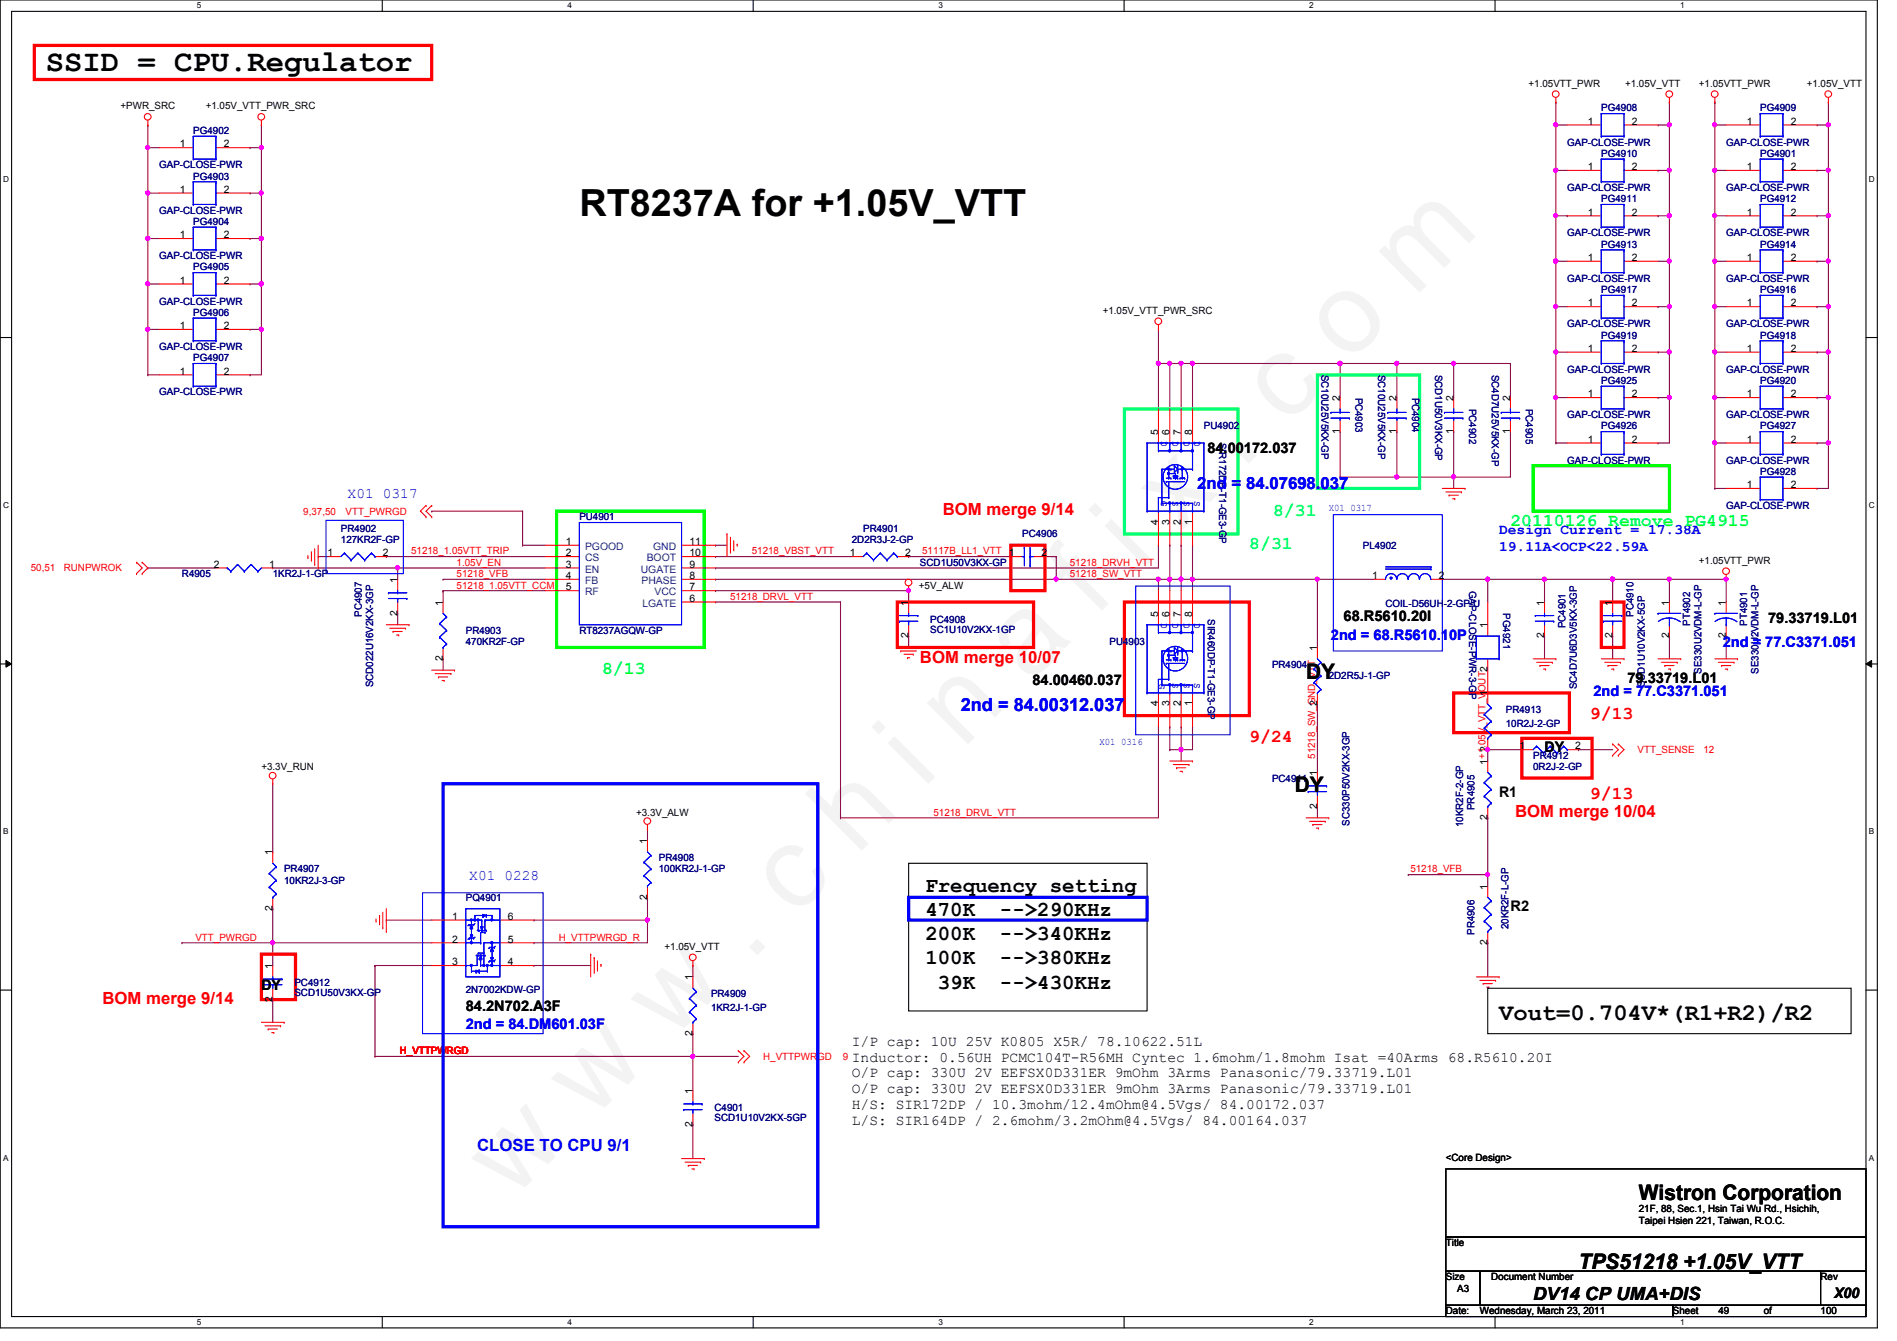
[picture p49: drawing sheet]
<svg xmlns="http://www.w3.org/2000/svg" width="297mm" height="210mm" viewBox="0 0 297 210" stroke-linecap="round" stroke-linejoin="round" font-family="sans-serif">
<defs><g id="words">
<text font-size="17.6" fill="#f0f" x="80.1" y="188" transform="rotate(-45 80.1 188)">w w w . c h i n a f i x . c o m</text>
<text font-size="5.8" x="90.7" y="33.9">RT8237A for +1.05V_VTT</text>
<text font-size="4.8" x="7.2" y="11.1">SSID = CPU.Regulator</text>
<text font-size="3.7" x="234.7" y="159.6">Vout=0.704V*(R1+R2)/R2</text>
<g font-size="3.3">
<text x="204.5" y="106.3">DY</text>
<text x="202.7" y="124">DY</text>
<text x="144.9" y="139.7">Frequency setting</text>
<text x="144.9" y="143.4">470K</text>
<text x="156.6" y="143.4">--&gt;290KHz</text>
<text x="144.9" y="147.2">200K</text>
<text x="156.6" y="147.2">--&gt;340KHz</text>
<text x="144.9" y="151">100K</text>
<text x="146.8" y="154.7">39K</text>
<text x="156.6" y="151">--&gt;380KHz</text>
<text x="156.6" y="154.7">--&gt;430KHz</text>
<text x="256.6" y="187.9">Wistron Corporation</text>
<text x="247.2" y="198.6">TPS51218 +1.05V_VTT</text>
</g>
<g font-size="2.8" fill="#00ff80">
<text x="199.3" y="80.8">8/31</text>
<text x="195.6" y="85.9">8/31</text>
</g>
<g font-size="2.8" fill="#00ff40">
<text x="236.5" y="82.4">20110126 Remove PG4915</text>
<text x="94.3" y="105.5">8/13</text>
</g>
<text font-size="2.8" fill="#00f" x="150.4" y="111.3">2nd = 84.00312.037</text>
<g font-size="2.8" fill="#f00">
<text x="249" y="112.6">9/13</text>
<text x="195.6" y="116.2">9/24</text>
<text x="249" y="125.1">9/13</text>
</g>
<text font-size="2.8" x="240.1" y="203.5">DV14 CP UMA+DIS</text>
<g font-size="2.6" fill="#00f">
<text x="187.4" y="76.5">2nd = 84.07698.037</text>
<text x="74.7" y="180.2">CLOSE TO CPU 9/1</text>
</g>
<g font-size="2.6" fill="#f00">
<text x="147.6" y="80.6">BOM merge 9/14</text>
<text x="144.1" y="103.8">BOM merge 10/07</text>
<text x="237.2" y="127.9">BOM merge 10/04</text>
<text x="16" y="157.1">BOM merge 9/14</text>
</g>
<g font-size="2.3">
<text x="189.1" y="70.9">84.00172.037</text>
<text x="210.4" y="97.2">68.R5610.20I</text>
<text x="276.9" y="97.6">79.33719.L01</text>
<text x="161.7" y="107.2">84.00460.037</text>
<text x="254.8" y="106.8">79.33719.L01</text>
<text x="241.8" y="117.7">DY</text>
<text x="234.7" y="124.8">R1</text>
<text x="236.5" y="142.6">R2</text>
<text x="40.9" y="155">DY</text>
<text x="72.9" y="158.2">84.2N702.A3F</text>
<text x="133.4" y="163.7">I/P cap: 10U 25V K0805 X5R/ 78.10622.51L</text>
<text x="133.4" y="166.2">Inductor: 0.56UH PCMC104T-R56MH Cyntec 1.6mohm/1.8mohm Isat =40Arms 68.R5610.20I</text>
<text x="133.4" y="168.7">O/P cap: 330U 2V EEFSX0D331ER 9mOhm 3Arms Panasonic/79.33719.L01</text>
<text x="133.4" y="171.2">O/P cap: 330U 2V EEFSX0D331ER 9mOhm 3Arms Panasonic/79.33719.L01</text>
<text x="133.4" y="173.7">H/S: SIR172DP / 10.3mohm/12.4mOhm@4.5Vgs/ 84.00172.037</text>
<text x="133.4" y="176.1">L/S: SIR164DP / 2.6mohm/3.2mOhm@4.5Vgs/ 84.00164.037</text>
<text x="287.2" y="203.2">X00</text>
</g>
<g font-size="2.3" fill="#00f">
<text x="54.4" y="78">X01 0317</text>
<text x="234.7" y="83.7">Design Current = 17.38A</text>
<text x="234.7" y="86.2">19.11A&lt;OCP&lt;22.59A</text>
<text x="208.4" y="100.2">2nd = 68.R5610.10P</text>
<text x="269.7" y="101.3">2nd = 77.C3371.051</text>
<text x="249.5" y="109">2nd = 77.C3371.051</text>
<text x="73.5" y="137.7">X01 0228</text>
<text x="72.9" y="161.1">2nd = 84.DM601.03F</text>
</g>
<g font-size="1.6">
<text x="18.9" y="17.1">+PWR_SRC</text>
<text x="32.2" y="17.1">+1.05V_VTT_PWR_SRC</text>
<text x="239.3" y="13.5">+1.05VTT_PWR</text>
<text x="254.5" y="13.5">+1.05V_VTT</text>
<text x="266" y="13.5">+1.05VTT_PWR</text>
<text x="282.9" y="13.5">+1.05V_VTT</text>
<text x="28.1" y="23.1">1</text>
<text x="35" y="23.1">2</text>
<text x="248.6" y="19.5">1</text>
<text x="255.5" y="19.5">2</text>
<text x="273.5" y="19.5">1</text>
<text x="280.4" y="19.5">2</text>
<text x="248.6" y="26.6">1</text>
<text x="255.5" y="26.6">2</text>
<text x="273.5" y="26.6">1</text>
<text x="280.4" y="26.6">2</text>
<text x="28.1" y="30.2">1</text>
<text x="35" y="30.2">2</text>
<text x="248.6" y="33.7">1</text>
<text x="255.5" y="33.7">2</text>
<text x="273.5" y="33.7">1</text>
<text x="280.4" y="33.7">2</text>
<text x="28.1" y="37.3">1</text>
<text x="35" y="37.3">2</text>
<text x="248.6" y="40.9">1</text>
<text x="255.5" y="40.9">2</text>
<text x="273.5" y="40.9">1</text>
<text x="280.4" y="40.9">2</text>
<text x="28.1" y="44.4">1</text>
<text x="35" y="44.4">2</text>
<text x="248.6" y="48">1</text>
<text x="255.5" y="48">2</text>
<text x="273.5" y="48">1</text>
<text x="280.4" y="48">2</text>
<text x="28.1" y="51.5">1</text>
<text x="35" y="51.5">2</text>
<text x="172.7" y="49.1">+1.05V_VTT_PWR_SRC</text>
<text x="28.1" y="58.6">1</text>
<text x="35" y="58.6">2</text>
<text x="248.6" y="55.1">1</text>
<text x="255.5" y="55.1">2</text>
<text x="273.5" y="55.1">1</text>
<text x="280.4" y="55.1">2</text>
<text x="209.8" y="62.8" transform="rotate(-90 209.8 62.8)">2</text>
<text x="218.7" y="62.8" transform="rotate(-90 218.7 62.8)">2</text>
<text x="227.6" y="62.8" transform="rotate(-90 227.6 62.8)">2</text>
<text x="236.5" y="62.8" transform="rotate(-90 236.5 62.8)">2</text>
<text x="248.6" y="62.2">1</text>
<text x="255.5" y="62.2">2</text>
<text x="273.5" y="62.2">1</text>
<text x="280.4" y="62.2">2</text>
<text x="181.4" y="68.1" transform="rotate(-90 181.4 68.1)">5</text>
<text x="183.1" y="68.1" transform="rotate(-90 183.1 68.1)">6</text>
<text x="184.9" y="68.1" transform="rotate(-90 184.9 68.1)">7</text>
<text x="186.7" y="68.1" transform="rotate(-90 186.7 68.1)">8</text>
<text x="209.8" y="67.9" transform="rotate(-90 209.8 67.9)">1</text>
<text x="218.7" y="67.9" transform="rotate(-90 218.7 67.9)">1</text>
<text x="227.6" y="67.9" transform="rotate(-90 227.6 67.9)">1</text>
<text x="236.5" y="67.9" transform="rotate(-90 236.5 67.9)">1</text>
<text x="248.6" y="69.3">1</text>
<text x="255.5" y="69.3">2</text>
<text x="273.5" y="69.3">1</text>
<text x="280.4" y="69.3">2</text>
<text x="273.5" y="76.4">1</text>
<text x="280.4" y="76.4">2</text>
<text x="181.4" y="82.1" transform="rotate(-90 181.4 82.1)">4</text>
<text x="183.1" y="82.1" transform="rotate(-90 183.1 82.1)">3</text>
<text x="184.9" y="82.1" transform="rotate(-90 184.9 82.1)">2</text>
<text x="186.7" y="82.1" transform="rotate(-90 186.7 82.1)">1</text>
<text x="33.5" y="88.9">2</text>
<text x="42.2" y="88.9">1</text>
<text x="51.3" y="87.1">1</text>
<text x="59.9" y="87.1">2</text>
<text x="88.6" y="85.3">1</text>
<text x="88.6" y="87.1">2</text>
<text x="88.6" y="88.9">3</text>
<text x="107.9" y="88.9">9</text>
<text x="107.9" y="87.1">10</text>
<text x="107.9" y="85.3">11</text>
<text x="133.1" y="87.1">1</text>
<text x="141.7" y="87.1">2</text>
<text x="163.1" y="87.1">2</text>
<text x="266" y="88.2">+1.05VTT_PWR</text>
<text x="62.2" y="91.2" transform="rotate(-90 62.2 91.2)">1</text>
<text x="69.3" y="94.8" transform="rotate(-90 69.3 94.8)">1</text>
<text x="88.6" y="90.6">4</text>
<text x="88.6" y="92.4">5</text>
<text x="107.9" y="94.2">6</text>
<text x="107.9" y="92.4">7</text>
<text x="107.9" y="90.6">8</text>
<text x="142.2" y="94.8" transform="rotate(-90 142.2 94.8)">1</text>
<text x="143.9" y="92.1">+5V_ALW</text>
<text x="214.8" y="90.6">1</text>
<text x="225.3" y="90.6">2</text>
<text x="241.8" y="94.8" transform="rotate(-90 241.8 94.8)">1</text>
<text x="252.5" y="94.8" transform="rotate(-90 252.5 94.8)">1</text>
<text x="261.4" y="94.8" transform="rotate(-90 261.4 94.8)">1</text>
<text x="270.3" y="94.8" transform="rotate(-90 270.3 94.8)">1</text>
<text x="62.2" y="96.4" transform="rotate(-90 62.2 96.4)">2</text>
<text x="142.2" y="99.9" transform="rotate(-90 142.2 99.9)">2</text>
<text x="181.4" y="96.6" transform="rotate(-90 181.4 96.6)">5</text>
<text x="183.1" y="96.6" transform="rotate(-90 183.1 96.6)">6</text>
<text x="184.9" y="96.6" transform="rotate(-90 184.9 96.6)">7</text>
<text x="186.7" y="96.6" transform="rotate(-90 186.7 96.6)">8</text>
<text x="206.2" y="101.9" transform="rotate(-90 206.2 101.9)">1</text>
<text x="232.9" y="98.3" transform="rotate(-90 232.9 98.3)">1</text>
<text x="241.8" y="99.9" transform="rotate(-90 241.8 99.9)">2</text>
<text x="252.5" y="99.9" transform="rotate(-90 252.5 99.9)">2</text>
<text x="261.4" y="99.9" transform="rotate(-90 261.4 99.9)">2</text>
<text x="270.3" y="99.9" transform="rotate(-90 270.3 99.9)">2</text>
<text x="69.3" y="103.5" transform="rotate(-90 69.3 103.5)">2</text>
<text x="181.4" y="110.6" transform="rotate(-90 181.4 110.6)">4</text>
<text x="183.1" y="110.6" transform="rotate(-90 183.1 110.6)">3</text>
<text x="184.9" y="110.6" transform="rotate(-90 184.9 110.6)">2</text>
<text x="186.7" y="110.6" transform="rotate(-90 186.7 110.6)">1</text>
<text x="206.2" y="110.6" transform="rotate(-90 206.2 110.6)">2</text>
<text x="232.9" y="109" transform="rotate(-90 232.9 109)">1</text>
<text x="232.9" y="119.7" transform="rotate(-90 232.9 119.7)">1+1.05V_VTT_VOUT2</text>
<text x="232.9" y="117.7" transform="rotate(-90 232.9 117.7)">2</text>
<text x="238" y="117.3">1</text>
<text x="246.6" y="117.3">2</text>
<text x="40.9" y="120.6">+3.3V_RUN</text>
<text x="206.2" y="121.5" transform="rotate(-90 206.2 121.5)">1</text>
<text x="99.6" y="127.7">+3.3V_ALW</text>
<text x="206.2" y="126.6" transform="rotate(-90 206.2 126.6)">2</text>
<text x="232.9" y="128.4" transform="rotate(-90 232.9 128.4)">2</text>
<text x="42.7" y="133.9" transform="rotate(-90 42.7 133.9)">1</text>
<text x="101.3" y="132.1" transform="rotate(-90 101.3 132.1)">1</text>
<text x="42.7" y="142.6" transform="rotate(-90 42.7 142.6)">2</text>
<text x="70.8" y="144">1</text>
<text x="79.5" y="144">6</text>
<text x="101.3" y="140.8" transform="rotate(-90 101.3 140.8)">2</text>
<text x="232.9" y="139.2" transform="rotate(-90 232.9 139.2)">1</text>
<text x="70.8" y="147.5">2</text>
<text x="79.5" y="147.5">5</text>
<text x="104.1" y="148.7">+1.05V_VTT</text>
<text x="232.9" y="147.9" transform="rotate(-90 232.9 147.9)">2</text>
<text x="42.7" y="151.7" transform="rotate(-90 42.7 151.7)">1</text>
<text x="70.8" y="151.1">3</text>
<text x="79.5" y="151.1">4</text>
<text x="108.5" y="153.5" transform="rotate(-90 108.5 153.5)">1</text>
<text x="42.7" y="156.8" transform="rotate(-90 42.7 156.8)">2</text>
<text x="108.5" y="162.1" transform="rotate(-90 108.5 162.1)">2</text>
<text x="108.5" y="171.2" transform="rotate(-90 108.5 171.2)">1</text>
<text x="108.5" y="176.4" transform="rotate(-90 108.5 176.4)">2</text>
<text x="226.4" y="181.7">&lt;Core Design&gt;</text>
<text x="256.6" y="189.7">21F, 88, Sec.1, Hsin Tai Wu Rd., Hsichih,</text>
<text x="256.6" y="191.6">Taipei Hsien 221, Taiwan, R.O.C.</text>
<text x="226.4" y="195.1">Title</text>
<text x="226.4" y="200.4">Size</text>
<text x="228.2" y="202.2">A3</text>
<text x="233.5" y="200.4">Document Number</text>
<text x="285.1" y="200.4">Rev</text>
<text x="226.4" y="205.7">Date:</text>
<text x="231.7" y="205.7">Wednesday, March 23, 2011</text>
<text x="262" y="205.7">Sheet</text>
<text x="269.1" y="205.7">49</text>
<text x="276.2" y="205.7">of</text>
<text x="285.1" y="205.7">100</text>
</g>
<g font-size="1.6" fill="#000080">
<text x="250.7" y="17.4">PG4908</text>
<text x="275.6" y="17.4">PG4909</text>
<text x="30.3" y="21">PG4902</text>
<text x="245.4" y="22.8">GAP-CLOSE-PWR</text>
<text x="270.3" y="22.8">GAP-CLOSE-PWR</text>
<text x="24.9" y="26.3">GAP-CLOSE-PWR</text>
<text x="30.3" y="28.1">PG4903</text>
<text x="245.4" y="29.9">GAP-CLOSE-PWR</text>
<text x="250.7" y="24.6">PG4910</text>
<text x="270.3" y="29.9">GAP-CLOSE-PWR</text>
<text x="275.6" y="24.6">PG4901</text>
<text x="24.9" y="33.4">GAP-CLOSE-PWR</text>
<text x="30.3" y="35.2">PG4904</text>
<text x="250.7" y="31.7">PG4911</text>
<text x="275.6" y="31.7">PG4912</text>
<text x="24.9" y="40.6">GAP-CLOSE-PWR</text>
<text x="245.4" y="37">GAP-CLOSE-PWR</text>
<text x="250.7" y="38.8">PG4913</text>
<text x="270.3" y="37">GAP-CLOSE-PWR</text>
<text x="275.6" y="38.8">PG4914</text>
<text x="24.9" y="47.7">GAP-CLOSE-PWR</text>
<text x="30.3" y="42.3">PG4905</text>
<text x="245.4" y="44.1">GAP-CLOSE-PWR</text>
<text x="250.7" y="45.9">PG4917</text>
<text x="270.3" y="44.1">GAP-CLOSE-PWR</text>
<text x="275.6" y="45.9">PG4916</text>
<text x="30.3" y="49.4">PG4906</text>
<text x="245.4" y="51.2">GAP-CLOSE-PWR</text>
<text x="250.7" y="53">PG4919</text>
<text x="270.3" y="51.2">GAP-CLOSE-PWR</text>
<text x="275.6" y="53">PG4918</text>
<text x="24.9" y="54.8">GAP-CLOSE-PWR</text>
<text x="30.3" y="56.6">PG4907</text>
<text x="206.9" y="58.7" transform="rotate(90 206.9 58.7)">SC10U25V5KX-GP</text>
<text x="215.8" y="58.7" transform="rotate(90 215.8 58.7)">SC10U25V5KX-GP</text>
<text x="224.7" y="58.7" transform="rotate(90 224.7 58.7)">SCD1U50V3KX-GP</text>
<text x="233.6" y="58.7" transform="rotate(90 233.6 58.7)">SC4D7U25V5KX-GP</text>
<text x="245.4" y="58.3">GAP-CLOSE-PWR</text>
<text x="270.3" y="58.3">GAP-CLOSE-PWR</text>
<text x="24.9" y="61.9">GAP-CLOSE-PWR</text>
<text x="212.3" y="62.2" transform="rotate(90 212.3 62.2)">PC4903</text>
<text x="221.1" y="62.2" transform="rotate(90 221.1 62.2)">PC4904</text>
<text x="230" y="64" transform="rotate(90 230 64)">PC4902</text>
<text x="238.9" y="64" transform="rotate(90 238.9 64)">PC4905</text>
<text x="245.4" y="65.4">GAP-CLOSE-PWR</text>
<text x="250.7" y="60.1">PG4925</text>
<text x="270.3" y="65.4">GAP-CLOSE-PWR</text>
<text x="275.6" y="60.1">PG4920</text>
<text x="188.5" y="67.2">PU4902</text>
<text x="190.9" y="69.3" transform="rotate(90 190.9 69.3)">SIR172DP-T1-GE3-GP</text>
<text x="250.7" y="67.2">PG4926</text>
<text x="275.6" y="67.2">PG4927</text>
<text x="245.4" y="72.6">GAP-CLOSE-PWR</text>
<text x="270.3" y="72.6">GAP-CLOSE-PWR</text>
<text x="275.6" y="74.3">PG4928</text>
<text x="53.4" y="83.2">PR4902</text>
<text x="90.7" y="81.4">PU4901</text>
<text x="135.2" y="83.2">PR4901</text>
<text x="270.3" y="79.7">GAP-CLOSE-PWR</text>
<text x="53.4" y="85">127KR2F-GP</text>
<text x="133.4" y="85">2D2R3J-2-GP</text>
<text x="144.1" y="88.6">SCD1U50V3KX-GP</text>
<text x="160.1" y="84.1">PC4906</text>
<text x="213.4" y="85.9">PL4902</text>
<text x="28.5" y="90.3">R4905</text>
<text x="42.7" y="90.3">1KR2J-1-GP</text>
<text x="217" y="95">COIL-D56UH-2-GP-U</text>
<text x="230" y="92.5" transform="rotate(90 230 92.5)">GAP-CLOSE-PWR-3-GP</text>
<text x="56.6" y="96.6" transform="rotate(-90 56.6 96.6)">PC4907</text>
<text x="72.9" y="99.2">PR4903</text>
<text x="72.9" y="101">470KR2F-GP</text>
<text x="90.7" y="99.2">RT8237AGQW-GP</text>
<text x="145.7" y="97.5">PC4908</text>
<text x="145.7" y="99.1">SC1U10V2KX-1GP</text>
<text x="173.7" y="101">PU4903</text>
<text x="189.1" y="96.9" transform="rotate(90 189.1 96.9)">SIR460DP-T1-GE3-GP</text>
<text x="235.4" y="96" transform="rotate(90 235.4 96)">PG4921</text>
<text x="245.1" y="98.3" transform="rotate(-90 245.1 98.3)">PC4901</text>
<text x="255.8" y="96.6" transform="rotate(-90 255.8 96.6)">PC4910</text>
<text x="264.7" y="98" transform="rotate(-90 264.7 98)">PT4902</text>
<text x="273.6" y="98" transform="rotate(-90 273.6 98)">PT4901</text>
<text x="58.4" y="107.6" transform="rotate(-90 58.4 107.6)">SCD022U16V2KX-3GP</text>
<text x="199.2" y="104.6">PR4904</text>
<text x="208.1" y="106.3">2D2R5J-1-GP</text>
<text x="246.9" y="107.9" transform="rotate(-90 246.9 107.9)">SC4D7U6D3V5KX-3GP</text>
<text x="257.6" y="107.6" transform="rotate(-90 257.6 107.6)">SCD1U10V2KX-5GP</text>
<text x="266.4" y="105.5" transform="rotate(-90 266.4 105.5)">SE330U2VDM-L-GP</text>
<text x="275.3" y="105.5" transform="rotate(-90 275.3 105.5)">SE330U2VDM-L-GP</text>
<text x="235.8" y="111.7">PR4913</text>
<text x="235.8" y="113.8">10R2J-2-GP</text>
<text x="240.1" y="118.8">PR4912</text>
<text x="199.2" y="122.3">PC4911</text>
<text x="240.1" y="120.6">0R2J-2-GP</text>
<text x="211.3" y="129.2" transform="rotate(-90 211.3 129.2)">SC330P50V2KX-3GP</text>
<text x="229.1" y="129.5" transform="rotate(-90 229.1 129.5)">10KR2F-2-GP</text>
<text x="230.9" y="126.8" transform="rotate(-90 230.9 126.8)">PR4905</text>
<text x="44.5" y="136.6">PR4907</text>
<text x="103.2" y="134.8">PR4908</text>
<text x="103.2" y="136.6">100KR2J-1-GP</text>
<text x="44.5" y="138.3">10KR2J-3-GP</text>
<text x="72.9" y="141">PQ4901</text>
<text x="230.9" y="146.3" transform="rotate(-90 230.9 146.3)">PR4906</text>
<text x="236.2" y="145.5" transform="rotate(-90 236.2 145.5)">20KR2F-L-GP</text>
<text x="46.1" y="154.3">PC4912</text>
<text x="46.1" y="156">SCD1U50V3KX-GP</text>
<text x="72.9" y="155.4">2N7002KDW-GP</text>
<text x="111.3" y="156.1">PR4909</text>
<text x="111.3" y="158.2">1KR2J-1-GP</text>
<text x="111.9" y="173.9">C4901</text>
<text x="111.9" y="175.5">SCD1U10V2KX-5GP</text>
</g>
<g font-size="1.6" fill="#00f">
<text x="181.8" y="69" transform="rotate(90 181.8 69)">D</text>
<text x="183.6" y="69" transform="rotate(90 183.6 69)">D</text>
<text x="185.4" y="69" transform="rotate(90 185.4 69)">D</text>
<text x="187" y="69" transform="rotate(90 187 69)">D</text>
<text x="181.8" y="78.4" transform="rotate(90 181.8 78.4)">G</text>
<text x="183.6" y="78.4" transform="rotate(90 183.6 78.4)">S</text>
<text x="185.4" y="78.4" transform="rotate(90 185.4 78.4)">S</text>
<text x="187" y="78.4" transform="rotate(90 187 78.4)">S</text>
<text x="208.1" y="80">X01 0317</text>
<text x="181.8" y="97.5" transform="rotate(90 181.8 97.5)">D</text>
<text x="183.6" y="97.5" transform="rotate(90 183.6 97.5)">D</text>
<text x="185.4" y="97.5" transform="rotate(90 185.4 97.5)">D</text>
<text x="187" y="97.5" transform="rotate(90 187 97.5)">D</text>
<text x="181.5" y="107" transform="rotate(90 181.5 107)">G</text>
<text x="183.6" y="106.8" transform="rotate(90 183.6 106.8)">S</text>
<text x="185.4" y="106.8" transform="rotate(90 185.4 106.8)">S</text>
<text x="187" y="106.8" transform="rotate(90 187 106.8)">S</text>
<text x="172.2" y="116.6">X01 0316</text>
</g>
<g font-size="1.6" fill="#f00">
<text x="47.5" y="80.6">9,37,50</text>
<text x="54.1" y="80.6">VTT_PWRGD</text>
<text x="4.8" y="89.5">50,51</text>
<text x="10" y="89.5">RUNPWROK</text>
<text x="64.4" y="86.8">51218_1.05VTT_TRIP</text>
<text x="71.5" y="88.6">1.05V_EN</text>
<text x="117.7" y="86.8">51218_VBST_VTT</text>
<text x="144.4" y="86.8">51117B_LL1_VTT 1</text>
<text x="167.5" y="88.6">51218_DRVH_VTT</text>
<text x="71.5" y="92.1">51218_1.05VTT_CCM</text>
<text x="71.5" y="90.3">51218_VFB</text>
<text x="114.3" y="93.9">51218_DRVL_VTT</text>
<text x="167.5" y="90.3">51218_SW_VTT</text>
<text x="205.9" y="118.8" transform="rotate(-90 205.9 118.8)">51218_SW_GND_VTT</text>
<text x="256.4" y="117.9">VTT_SENSE</text>
<text x="266.7" y="117.9">12</text>
<text x="146.2" y="127.7">51218_DRVL_VTT</text>
<text x="220.8" y="136.6">51218_VFB</text>
<text x="30.6" y="147.2">VTT_PWRGD</text>
<text x="87.5" y="147.2">H_VTTPWRGD_R</text>
<text x="62.6" y="165">H_VTTPWRGD</text>
<text x="119.5" y="165.9">H_VTTPWRGD</text>
<text x="131.9" y="165.9">9</text>
</g>
<g font-size="1.6" fill="#004080">
<text x="91.6" y="86.1">PGOOD</text>
<text x="91.6" y="87.8">CS</text>
<text x="91.6" y="89.6">EN</text>
<text x="100.3" y="89.6">UGATE</text>
<text x="101.3" y="87.8">BOOT</text>
<text x="102.3" y="86.1">GND</text>
<text x="91.6" y="91.4">FB</text>
<text x="91.6" y="93.2">RF</text>
<text x="100.5" y="91.4">PHASE</text>
<text x="100.6" y="95">LGATE</text>
<text x="102.5" y="93.2">VCC</text>
</g>
<g font-size="1.3">
<text x="30.8" y="1.3">5</text>
<text x="88.9" y="1.3">4</text>
<text x="146.9" y="1.3">3</text>
<text x="205" y="1.3">2</text>
<text x="263.1" y="1.3">1</text>
<text x=".5" y="28.4">D</text>
<text x="292.6" y="28.4">D</text>
<text x=".5" y="79.5">C</text>
<text x="292.6" y="79.5">C</text>
<text x=".5" y="130.6">B</text>
<text x="292.6" y="130.6">B</text>
<text x=".5" y="181.7">A</text>
<text x="292.6" y="181.7">A</text>
<text x="30.8" y="207.4">5</text>
<text x="88.9" y="207.4">4</text>
<text x="146.9" y="207.4">3</text>
<text x="205" y="207.4">2</text>
<text x="263.1" y="207.4">1</text>
</g>
</g></defs>
<path d="M0 0h294v207.9h-294zM1.8 1.8h290.4v204.3h-290.4z" fill="none" stroke="#000" stroke-width=".17"/>
<g fill="#fff">
<path d="M30.8 .2h.7v1.4h-.7z"/>
<path d="M30.8 206.2h.7v1.4h-.7z"/>
</g>
<path d="M59.9 0v1.8M59.9 206.1v1.8" fill="none" stroke="#000" stroke-width=".17"/>
<g fill="#fff">
<path d="M88.9 .2h.6v1.4h-.6z"/>
<path d="M88.9 206.2h.6v1.4h-.6z"/>
</g>
<path d="M117.9 0v1.8M117.9 206.1v1.8" fill="none" stroke="#000" stroke-width=".17"/>
<g fill="#fff">
<path d="M146.9 .2h.7v1.4h-.7z"/>
<path d="M146.9 206.2h.7v1.4h-.7z"/>
</g>
<path d="M176 0v1.8M176 206.1v1.8" fill="none" stroke="#000" stroke-width=".17"/>
<g fill="#fff">
<path d="M205 .2h.7v1.4h-.7z"/>
<path d="M205 206.2h.7v1.4h-.7z"/>
</g>
<path d="M234.1 0v1.8M234.1 206.1v1.8" fill="none" stroke="#000" stroke-width=".17"/>
<g fill="#fff">
<path d="M263.1 .2h.7v1.4h-.7z"/>
<path d="M263.1 206.2h.7v1.4h-.7z"/>
<path d="M.5 27.3h.9v1.4h-.9z"/>
<path d="M292.6 27.3h.9v1.4h-.9z"/>
<path d="M.5 78.4h.9v1.4h-.9z"/>
<path d="M292.6 78.4h.9v1.4h-.9z"/>
</g>
<path d="M0 52.8h1.8M292.2 52.8h1.8" fill="none" stroke="#000" stroke-width=".17"/>
<g fill="#fff">
<path d="M.5 129.5h.8v1.4h-.8z"/>
<path d="M292.6 129.5h.9v1.4h-.9z"/>
</g>
<path d="M0 103.9h1.8M292.2 103.9h1.8" fill="none" stroke="#000" stroke-width=".17"/>
<path d="M.9 103.4l.9 .5-.9 .5zM292.2 103.9l.9-.5v1z" fill="#000"/>
<path d="M.9 103.4l.9 .5-.9 .5zM292.2 103.9l.9-.5v1z" fill="none" stroke="#000" stroke-width=".16"/>
<g fill="#fff">
<path d="M.5 180.5h.8v1.4h-.8z"/>
<path d="M292.6 180.5h.9v1.4h-.9z"/>
</g>
<path d="M0 155h1.8M292.2 155h1.8" fill="none" stroke="#000" stroke-width=".17"/>
<path d="M259.6 69.3h.1M261.4 62.2h.1M261.4 62.2v7.1h-1.8" fill="none" stroke="#800040" stroke-width=".17"/>
<circle cx="261.4" cy="62.2" r=".32" fill="#f0f"/>
<circle cx="261.4" cy="62.2" r=".32" fill="none" stroke="#f0f" stroke-width=".17"/>
<path d="M243.6 62.2h.1M243.6 69.3h.1M243.6 62.2h1.8M243.6 69.3h1.8M243.6 62.2v7.1M259.6 62.2h.1M259.6 62.2h1.8M268.5 69.3h.1M268.5 76.5h.1M268.5 69.3v7.2M268.5 76.5h1.8" fill="none" stroke="#800040" stroke-width=".17"/>
<circle cx="243.6" cy="62.2" r=".32" fill="#f0f"/>
<circle cx="243.6" cy="62.2" r=".32" fill="none" stroke="#f0f" stroke-width=".17"/>
<path d="M286.3 69.3h.1M286.3 69.3v7.2" fill="none" stroke="#800040" stroke-width=".17"/>
<circle cx="286.3" cy="69.3" r=".32" fill="#f0f"/>
<circle cx="286.3" cy="69.3" r=".32" fill="none" stroke="#f0f" stroke-width=".17"/>
<path d="M243.6 19.6h.1M243.6 19.6h1.8M259.6 19.6h.1M259.6 19.6h1.8M259.6 26.7h.1M259.6 26.7h1.8M261.4 33.8h.1M261.4 33.8v7.1M268.5 69.3h.1M268.5 69.3h1.8M284.5 69.3h.1M284.5 69.3h1.8" fill="none" stroke="#800040" stroke-width=".17"/>
<circle cx="261.4" cy="33.8" r=".32" fill="#f0f"/>
<circle cx="261.4" cy="33.8" r=".32" fill="none" stroke="#f0f" stroke-width=".17"/>
<path d="M259.6 33.8h.1M259.6 33.8h1.8" fill="none" stroke="#800040" stroke-width=".17"/>
<circle cx="261.4" cy="33.8" r=".32" fill="#f0f"/>
<circle cx="261.4" cy="33.8" r=".32" fill="none" stroke="#f0f" stroke-width=".17"/>
<path d="M243.6 33.8h.1M243.6 33.8v7.1" fill="none" stroke="#800040" stroke-width=".17"/>
<circle cx="243.6" cy="40.9" r=".32" fill="#f0f"/>
<circle cx="243.6" cy="40.9" r=".32" fill="none" stroke="#f0f" stroke-width=".17"/>
<circle cx="243.6" cy="33.8" r=".32" fill="#f0f"/>
<circle cx="243.6" cy="33.8" r=".32" fill="none" stroke="#f0f" stroke-width=".17"/>
<path d="M243.6 26.7h.1M243.6 26.7h1.8M259.6 48h.1M261.4 40.9h.1M261.4 40.9v7.1h-1.8" fill="none" stroke="#800040" stroke-width=".17"/>
<circle cx="261.4" cy="40.9" r=".32" fill="#f0f"/>
<circle cx="261.4" cy="40.9" r=".32" fill="none" stroke="#f0f" stroke-width=".17"/>
<path d="M261.4 16h.1M261.4 16v3.6M259.6 40.9h1.8M261.4 40.9h.1" fill="none" stroke="#800040" stroke-width=".17"/>
<circle cx="261.4" cy="19.5" r=".32" fill="#f0f"/>
<circle cx="261.4" cy="19.5" r=".32" fill="none" stroke="#f0f" stroke-width=".17"/>
<path d="M243.6 16h.1M243.6 16v3.6" fill="none" stroke="#800040" stroke-width=".17"/>
<circle cx="243.6" cy="19.5" r=".32" fill="#f0f"/>
<circle cx="243.6" cy="19.5" r=".32" fill="none" stroke="#f0f" stroke-width=".17"/>
<path d="M243.6 19.6h.1M243.6 19.6v7.1M261.4 19.6h.1M261.4 19.6v7.1M243.6 48h.1M243.6 40.9h.1M243.6 40.9v7.1M243.6 48h1.8M131.6 94.2v33.8M261.4 99.6h.1M261.4 99.6v3.5" fill="none" stroke="#800040" stroke-width=".17"/>
<circle cx="243.6" cy="40.9" r=".32" fill="#f0f"/>
<circle cx="243.6" cy="40.9" r=".32" fill="none" stroke="#f0f" stroke-width=".17"/>
<path d="M261.4 90.7h.1M261.4 90.7h8.9" fill="none" stroke="#800040" stroke-width=".17"/>
<circle cx="261.4" cy="90.7" r=".32" fill="#f0f"/>
<circle cx="261.4" cy="90.7" r=".32" fill="none" stroke="#f0f" stroke-width=".17"/>
<path d="M243.6 40.9h.1M243.6 40.9h1.8M241.8 99.6h.1M241.8 90.7h.1M241.8 99.6v3.5M241.8 90.7h10.7M252.5 99.6h.1M252.5 99.6v3.5M270.3 99.6h.1M270.3 99.6v3.5" fill="none" stroke="#800040" stroke-width=".17"/>
<circle cx="252.5" cy="90.7" r=".32" fill="#f0f"/>
<circle cx="252.5" cy="90.7" r=".32" fill="none" stroke="#f0f" stroke-width=".17"/>
<circle cx="241.8" cy="90.7" r=".32" fill="#f0f"/>
<circle cx="241.8" cy="90.7" r=".32" fill="none" stroke="#f0f" stroke-width=".17"/>
<path d="M40.9 30.2h.1M40.9 30.2v7.1M112.1 92.5h30.2M112.1 88.9h69.3M112.1 90.7h53.3M241.8 90.7h.1M241.8 90.7v3.5M252.5 90.7h.1M252.5 90.7v3.5" fill="none" stroke="#800040" stroke-width=".17"/>
<circle cx="40.9" cy="37.3" r=".32" fill="#f0f"/>
<circle cx="40.9" cy="37.3" r=".32" fill="none" stroke="#f0f" stroke-width=".17"/>
<circle cx="40.9" cy="30.2" r=".32" fill="#f0f"/>
<circle cx="40.9" cy="30.2" r=".32" fill="none" stroke="#f0f" stroke-width=".17"/>
<path d="M23.2 30.2h.1M23.2 30.2v7.1M39.2 30.2h.1M39.2 30.2h1.7M261.4 90.7h.1M261.4 90.7v3.5" fill="none" stroke="#800040" stroke-width=".17"/>
<circle cx="23.1" cy="37.3" r=".32" fill="#f0f"/>
<circle cx="23.1" cy="37.3" r=".32" fill="none" stroke="#f0f" stroke-width=".17"/>
<circle cx="23.1" cy="30.2" r=".32" fill="#f0f"/>
<circle cx="23.1" cy="30.2" r=".32" fill="none" stroke="#f0f" stroke-width=".17"/>
<path d="M23.2 37.3h.1M23.2 37.3h1.7M270.3 90.7h.1M270.3 90.7v3.5" fill="none" stroke="#800040" stroke-width=".17"/>
<circle cx="270.3" cy="90.7" r=".32" fill="#f0f"/>
<circle cx="270.3" cy="90.7" r=".32" fill="none" stroke="#f0f" stroke-width=".17"/>
<path d="M23.2 23.1h.1M23.2 23.1h1.7M39.2 23.1h.1M39.2 23.1h1.7M40.9 37.3h.1M40.9 37.3v7.1h-1.7M39.2 44.4h.1" fill="none" stroke="#800040" stroke-width=".17"/>
<circle cx="40.9" cy="44.4" r=".32" fill="#f0f"/>
<circle cx="40.9" cy="44.4" r=".32" fill="none" stroke="#f0f" stroke-width=".17"/>
<circle cx="40.9" cy="37.3" r=".32" fill="#f0f"/>
<circle cx="40.9" cy="37.3" r=".32" fill="none" stroke="#f0f" stroke-width=".17"/>
<path d="M62.3 88.9h.1M62.3 88.9h23.1" fill="none" stroke="#800040" stroke-width=".17"/>
<circle cx="62.2" cy="88.9" r=".32" fill="#f0f"/>
<circle cx="62.2" cy="88.9" r=".32" fill="none" stroke="#f0f" stroke-width=".17"/>
<path d="M23.2 23.1h.1M23.2 30.2h.1M23.2 37.3h.1M23.2 23.1v7.1M23.2 37.3v7.1M23.2 30.2h1.7M40.9 23.1h.1M40.9 23.1v7.1M49.8 87.1h.1M49.8 87.1h1.8" fill="none" stroke="#800040" stroke-width=".17"/>
<circle cx="23.1" cy="44.4" r=".32" fill="#f0f"/>
<circle cx="23.1" cy="44.4" r=".32" fill="none" stroke="#f0f" stroke-width=".17"/>
<circle cx="23.1" cy="37.3" r=".32" fill="#f0f"/>
<circle cx="23.1" cy="37.3" r=".32" fill="none" stroke="#f0f" stroke-width=".17"/>
<path d="M40.9 19.6h.1M40.9 19.6v3.5M39.2 37.3h.1M39.2 37.3h1.7M23.2 44.4h.1M23.2 44.4h1.7" fill="none" stroke="#800040" stroke-width=".17"/>
<circle cx="40.9" cy="23.1" r=".32" fill="#f0f"/>
<circle cx="40.9" cy="23.1" r=".32" fill="none" stroke="#f0f" stroke-width=".17"/>
<path d="M23.2 19.6h.1M23.2 19.6v3.5" fill="none" stroke="#800040" stroke-width=".17"/>
<circle cx="23.1" cy="23.1" r=".32" fill="#f0f"/>
<circle cx="23.1" cy="23.1" r=".32" fill="none" stroke="#f0f" stroke-width=".17"/>
<path d="M261.4 48h.1M261.4 48v7.1M60.5 87.1h.1M60.5 87.1h24.9M62.3 96h.1M62.3 88.9h.1M62.3 88.9v1.8M62.3 96v1.8" fill="none" stroke="#800040" stroke-width=".17"/>
<circle cx="261.4" cy="55.1" r=".32" fill="#f0f"/>
<circle cx="261.4" cy="55.1" r=".32" fill="none" stroke="#f0f" stroke-width=".17"/>
<circle cx="261.4" cy="48" r=".32" fill="#f0f"/>
<circle cx="261.4" cy="48" r=".32" fill="none" stroke="#f0f" stroke-width=".17"/>
<path d="M284.5 26.7h.1M284.5 26.7h1.8M286.3 33.8h.1M286.3 26.7h.1M286.3 26.7v14.2h-1.8M259.6 55.1h.1M259.6 55.1h1.8M284.5 40.9h.1" fill="none" stroke="#800040" stroke-width=".17"/>
<circle cx="286.3" cy="26.6" r=".32" fill="#f0f"/>
<circle cx="286.3" cy="26.6" r=".32" fill="none" stroke="#f0f" stroke-width=".17"/>
<path d="M284.5 33.8h.1M284.5 33.8h1.8" fill="none" stroke="#800040" stroke-width=".17"/>
<circle cx="286.3" cy="33.8" r=".32" fill="#f0f"/>
<circle cx="286.3" cy="33.8" r=".32" fill="none" stroke="#f0f" stroke-width=".17"/>
<path d="M268.5 26.7h.1M268.5 26.7v7.1" fill="none" stroke="#800040" stroke-width=".17"/>
<circle cx="268.5" cy="33.8" r=".32" fill="#f0f"/>
<circle cx="268.5" cy="33.8" r=".32" fill="none" stroke="#f0f" stroke-width=".17"/>
<circle cx="268.5" cy="26.6" r=".32" fill="#f0f"/>
<circle cx="268.5" cy="26.6" r=".32" fill="none" stroke="#f0f" stroke-width=".17"/>
<path d="M268.5 33.8h.1M268.5 26.7h.1M268.5 33.8h1.8M268.5 26.7h1.8M268.5 33.8v14.2M268.5 40.9h.1" fill="none" stroke="#800040" stroke-width=".17"/>
<circle cx="268.5" cy="48" r=".32" fill="#f0f"/>
<circle cx="268.5" cy="48" r=".32" fill="none" stroke="#f0f" stroke-width=".17"/>
<circle cx="268.5" cy="40.9" r=".32" fill="#f0f"/>
<circle cx="268.5" cy="40.9" r=".32" fill="none" stroke="#f0f" stroke-width=".17"/>
<path d="M286.3 16h.1M286.3 16v3.6" fill="none" stroke="#800040" stroke-width=".17"/>
<circle cx="286.3" cy="19.5" r=".32" fill="#f0f"/>
<circle cx="286.3" cy="19.5" r=".32" fill="none" stroke="#f0f" stroke-width=".17"/>
<path d="M268.5 16h.1M268.5 16v3.6" fill="none" stroke="#800040" stroke-width=".17"/>
<circle cx="268.5" cy="19.5" r=".32" fill="#f0f"/>
<circle cx="268.5" cy="19.5" r=".32" fill="none" stroke="#f0f" stroke-width=".17"/>
<path d="M268.5 19.6h.1M268.5 19.6h1.8M268.5 19.6v7.1M284.5 19.6h.1M284.5 19.6h1.8M286.3 19.6h.1M286.3 19.6v7.1M268.5 48h.1M268.5 48h1.8M286.3 40.9h.1M286.3 40.9v7.1" fill="none" stroke="#800040" stroke-width=".17"/>
<circle cx="286.3" cy="48" r=".32" fill="#f0f"/>
<circle cx="286.3" cy="48" r=".32" fill="none" stroke="#f0f" stroke-width=".17"/>
<circle cx="286.3" cy="40.9" r=".32" fill="#f0f"/>
<circle cx="286.3" cy="40.9" r=".32" fill="none" stroke="#f0f" stroke-width=".17"/>
<path d="M268.5 40.9h.1M268.5 40.9h1.8M284.5 55.1h.1M286.3 48h.1M286.3 48v7.1h-1.8M268.5 62.2h.1M268.5 62.2v7.1M284.5 62.2h.1M284.5 62.2h1.8" fill="none" stroke="#800040" stroke-width=".17"/>
<circle cx="268.5" cy="69.3" r=".32" fill="#f0f"/>
<circle cx="268.5" cy="69.3" r=".32" fill="none" stroke="#f0f" stroke-width=".17"/>
<circle cx="268.5" cy="62.2" r=".32" fill="#f0f"/>
<circle cx="268.5" cy="62.2" r=".32" fill="none" stroke="#f0f" stroke-width=".17"/>
<path d="M286.3 62.2h.1M286.3 62.2v7.1" fill="none" stroke="#800040" stroke-width=".17"/>
<circle cx="286.3" cy="62.2" r=".32" fill="#f0f"/>
<circle cx="286.3" cy="62.2" r=".32" fill="none" stroke="#f0f" stroke-width=".17"/>
<path d="M268.5 55.1h.1M268.5 48h.1M268.5 55.1h1.8M268.5 48v7.1M284.5 48h.1M284.5 48h1.8M268.5 62.2h.1M268.5 62.2h1.8M28.5 147.6h.1M28.5 147.6h14.2" fill="none" stroke="#800040" stroke-width=".17"/>
<circle cx="42.7" cy="147.5" r=".32" fill="#f0f"/>
<circle cx="42.7" cy="147.5" r=".32" fill="none" stroke="#f0f" stroke-width=".17"/>
<path d="M286.3 55.1h.1M286.3 55.1v7.1M284.5 76.5h.1M284.5 76.5h1.8M42.7 133.3h.1M42.7 122.7v10.6" fill="none" stroke="#800040" stroke-width=".17"/>
<circle cx="286.3" cy="55.1" r=".32" fill="#f0f"/>
<circle cx="286.3" cy="55.1" r=".32" fill="none" stroke="#f0f" stroke-width=".17"/>
<path d="M268.5 55.1h.1M268.5 55.1v7.1" fill="none" stroke="#800040" stroke-width=".17"/>
<circle cx="268.5" cy="55.1" r=".32" fill="#f0f"/>
<circle cx="268.5" cy="55.1" r=".32" fill="none" stroke="#f0f" stroke-width=".17"/>
<g fill="none" stroke="#800040" stroke-width=".17">
<path d="M39.2 51.6h.1M39.2 51.6h1.7M42.7 147.6h.1M42.7 142.2h.1M42.7 156.5h.1M42.7 147.6h24.9M42.7 142.2v8.9M42.7 156.5v3.5M58.7 151.1h.1M58.7 151.1h8.9M58.7 151.1v14.3M60.5 144h.1"/>
<path d="M60.5 144h7.1M58.7 165.4h.1M58.7 165.4h49.8"/>
</g>
<circle cx="40.9" cy="51.5" r=".32" fill="#f0f"/>
<circle cx="40.9" cy="51.5" r=".32" fill="none" stroke="#f0f" stroke-width=".17"/>
<path d="M23.2 58.7h.1M23.2 51.6h.1M23.2 58.7h1.7M23.2 51.6h1.7M23.2 51.6v7.1" fill="none" stroke="#800040" stroke-width=".17"/>
<circle cx="23.1" cy="51.5" r=".32" fill="#f0f"/>
<circle cx="23.1" cy="51.5" r=".32" fill="none" stroke="#f0f" stroke-width=".17"/>
<path d="M23.2 44.4h.1M23.2 44.4v7.2M39.2 58.7h.1M40.9 51.6h.1M40.9 51.6v7.1h-1.7M243.6 55.1h.1M243.6 55.1v7.1M261.4 55.1h.1M261.4 55.1v7.1M233 90.7h8.8M131.6 128h49.8" fill="none" stroke="#800040" stroke-width=".17"/>
<circle cx="243.6" cy="55.1" r=".32" fill="#f0f"/>
<circle cx="243.6" cy="55.1" r=".32" fill="none" stroke="#f0f" stroke-width=".17"/>
<path d="M243.6 55.1h.1M243.6 48h.1M243.6 55.1h1.8M243.6 48v7.1M233 117.3h5.3" fill="none" stroke="#800040" stroke-width=".17"/>
<circle cx="243.6" cy="48" r=".32" fill="#f0f"/>
<circle cx="243.6" cy="48" r=".32" fill="none" stroke="#f0f" stroke-width=".17"/>
<path d="M252.5 90.7h.1M252.5 90.7h8.9" fill="none" stroke="#800040" stroke-width=".17"/>
<circle cx="252.5" cy="90.7" r=".32" fill="#f0f"/>
<circle cx="252.5" cy="90.7" r=".32" fill="none" stroke="#f0f" stroke-width=".17"/>
<path d="M40.9 44.4h.1M40.9 44.4v7.2M23.2 88.9h.1M23.2 88.9h10.6" fill="none" stroke="#800040" stroke-width=".17"/>
<circle cx="40.9" cy="44.4" r=".32" fill="#f0f"/>
<circle cx="40.9" cy="44.4" r=".32" fill="none" stroke="#f0f" stroke-width=".17"/>
<path d="M243.6 26.7h.1M243.6 26.7v7.1h1.8M245.4 33.8h.1M42.7 88.9h.1M42.7 88.9h19.6M247.2 117.3h.1M247.2 117.3h5.3" fill="none" stroke="#800040" stroke-width=".17"/>
<circle cx="243.6" cy="26.6" r=".32" fill="#f0f"/>
<circle cx="243.6" cy="26.6" r=".32" fill="none" stroke="#f0f" stroke-width=".17"/>
<path d="M261.4 26.7h.1M261.4 26.7v7.1" fill="none" stroke="#800040" stroke-width=".17"/>
<circle cx="261.4" cy="26.6" r=".32" fill="#f0f"/>
<circle cx="261.4" cy="26.6" r=".32" fill="none" stroke="#f0f" stroke-width=".17"/>
<g fill="none" stroke="#f00" stroke-width=".17">
<path d="M23.2 19.6h.1M23.2 18.8v.8M40.9 19.6h.1M40.9 18.8v.8M243.6 16h.1M243.6 15.3v.7M245.4 19.6h5.3M254.3 19.6h5.3M261.4 16h.1M261.4 15.3v.7M268.5 16h.1M268.5 15.3v.7"/>
<path d="M270.3 19.6h5.3M279.2 19.6h5.3M286.3 16h.1M286.3 15.3v.7M24.9 37.3h5.4M24.9 23.1h5.4M24.9 30.2h5.4M33.8 37.3h5.4M33.8 23.1h5.4M33.8 30.2h5.4M245.4 26.7h5.3M245.4 33.8h5.3"/>
<path d="M254.3 26.7h5.3M254.3 33.8h5.3M270.3 26.7h5.3M270.3 33.8h5.3M279.2 26.7h5.3M279.2 33.8h5.3M24.9 44.4h5.4M24.9 58.7h5.4M24.9 51.6h5.4M33.8 44.4h5.4M33.8 58.7h5.4M33.8 51.6h5.4"/>
<path d="M245.4 40.9h5.3M245.4 55.1h5.3M245.4 48h5.3M254.3 40.9h5.3M254.3 55.1h5.3M254.3 48h5.3M270.3 40.9h5.3M270.3 55.1h5.3M270.3 48h5.3M279.2 40.9h5.3M279.2 55.1h5.3M279.2 48h5.3"/>
<path d="M66.7 79.1h.1M66.7 79.1l-.9 .9 .9 .9M67.6 79.1l-.9 .9 .9 .9M245.4 69.3h5.3M245.4 62.2h5.3M254.3 69.3h5.3M254.3 62.2h5.3M270.3 69.3h5.3M270.3 62.2h5.3M270.3 76.5h5.3M279.2 69.3h5.3M279.2 62.2h5.3"/>
<path d="M279.2 76.5h5.3M21.4 89.8h.1M21.4 88h.1M21.4 88l.9 .9-.9 .9M22.3 88h.1M22.3 89.8h.1M22.3 88l.9 .9-.9 .9M33.8 88.9h1.8M40.9 88.9h1.8M48.2 87.3h.1M48.2 87v.3M48.8 86.4h.1"/>
<path d="M48.8 86.4v1.4M49.3 88.3h.1M49.3 85.9v2.4M49.8 88.9h.1M49.8 85.3v3.6M51.6 87.1h1.8M58.7 87.1h1.8M60.5 97.8h3.5M61 98.3h2.5M61.5 98.8h.1M61.5 98.8h1.5M62.1 99.4h.3"/>
<path d="M62.3 90.7v1.8M62.3 94.2v1.8M62.4 99.4h.1M63.5 98.3h.1M64 97.8h.1M66.7 80.9h.1M241.8 94.2v1.8M241.8 97.8v1.8M252.5 94.2v1.8M252.5 97.8v1.8M261.4 94.2v1.8M261.4 97.8v1.8"/>
<path d="M270.3 90.7h.1M270.3 90v.7M270.3 94.2v1.8M270.3 97.8v1.8M238.3 117.3h1.8M240.1 103.1h3.5M240.6 103.7h2.5M241.1 104.2h.1M241.1 104.2h1.5M241.7 104.7h.3M242 104.7h.1M243.1 103.7h.1"/>
<path d="M243.6 103.1h.1M245.4 117.3h1.8M250.7 103.1h3.6M251.3 103.7h2.4M251.8 104.2h.1M251.8 104.2h1.4M252.3 104.7h.4M252.5 118.2h.1M252.5 116.5h.1M252.5 116.5l.9 .8-.9 .9M252.7 104.7h.1M253.4 118.2h.1"/>
<path d="M253.4 116.5h.1M253.4 116.5l.9 .8-.9 .9M253.7 103.7h.1M254.3 103.1h.1M259.6 103.1h3.6M260.2 103.7h2.4M260.7 104.2h.1M260.7 104.2h1.4M261.2 104.7h.4M261.6 104.7h.1M262.6 103.7h.1M263.2 103.1h.1"/>
<path d="M268.5 103.1h3.6M269.1 103.7h2.4M269.6 104.2h.1M269.6 104.2h1.4M270.1 104.7h.4M270.5 104.7h.1M271.5 103.7h.1M272.1 103.1h.1M42.7 122.7h.1M42.7 122v.7M42.7 133.3v1.8M42.7 140.5v1.7"/>
<path d="M42.7 151.1v1.8M42.7 154.7v1.8M58.9 144.2h.1M58.9 143.8v.4M59.4 143.3h.1M59.4 143.3v1.4M59.9 145.2h.1M59.9 142.8v2.4M60.5 145.8h.1M60.5 142.2v3.6M40.9 160h3.6M41.5 160.6h2.4"/>
<path d="M42 161.1h.1M42 161.1h1.4M42.5 161.6h.4M42.9 161.6h.1M43.9 160.6h.1M44.5 160h.1"/>
<circle cx="23.1" cy="18.3" r=".52"/>
<circle cx="40.9" cy="18.3" r=".52"/>
<circle cx="243.6" cy="14.7" r=".52"/>
<circle cx="261.4" cy="14.7" r=".52"/>
<circle cx="268.5" cy="14.7" r=".52"/>
<circle cx="286.3" cy="14.7" r=".52"/>
<circle cx="270.3" cy="89.4" r=".52"/>
<circle cx="42.7" cy="121.4" r=".52"/>
</g>
<path d="M142.3 135.1h37.3v23.1h-37.3zM233 154.7h56.9v7.1h-56.9zM226.4 183h65.8v10.6h-65.8zM226.4 193.6h65.8v5.4h-65.8zM226.4 199h5.3v5.3h-5.3zM231.7 199h53.4v5.3h-53.4zM285.1 199h7.1v5.3h-7.1zM226.4 204.3h35.6v1.8h-35.6zM262 204.3h30.2v1.8h-30.2z" fill="none" stroke="#000" stroke-width=".17"/>
<path d="M69.4 122.7h58.7v69.3h-58.7zM142.3 140.5h37.3v3.5h-37.3z" fill="none" stroke="#00f" stroke-width=".51"/>
<path d="M5.4 7.1h62.2v5.3h-62.2zM250.7 94.2h3.6v7.1h-3.6zM227.6 108.5h18.1v6.2h-18.1zM238.3 115.6h11v6.2h-11zM40.9 149.4h5.4v7.1h-5.4z" fill="none" stroke="#f00" stroke-width=".51"/>
<path d="M240.1 72.9h21.3v7.1h-21.3z" fill="none" stroke="#0f0" stroke-width=".51"/>
<g fill="none" stroke="#00f" stroke-width=".17">
<path d="M250.7 17.8h.1M250.7 17.8h3.6M250.7 17.8v3.5M254.3 17.8h.1M254.3 17.8v3.5M275.6 17.8h.1M275.6 17.8v3.5M275.6 17.8h3.6M279.2 17.8h.1M279.2 17.8v3.5M30.3 35.6h.1M30.3 39.1h.1"/>
<path d="M30.3 21.3h.1M30.3 24.9h.1M30.3 28.4h.1M30.3 32h.1M30.3 21.3h3.5M30.3 21.3v3.6M30.3 28.4v3.6M30.3 35.6v3.5M30.3 35.6h3.5M30.3 39.1h3.5M30.3 24.9h3.5M30.3 28.4h3.5"/>
<path d="M30.3 32h3.5M33.8 35.6h.1M33.8 39.1h.1M33.8 21.3h.1M33.8 24.9h.1M33.8 28.4h.1M33.8 32h.1M33.8 21.3v3.6M33.8 28.4v3.6M33.8 35.6v3.5M250.7 21.3h.1M250.7 24.9h.1"/>
<path d="M250.7 28.4h.1M250.7 39.1h.1M250.7 32h.1M250.7 35.6h.1M250.7 21.3h3.6M250.7 24.9v3.5M250.7 32v3.6M250.7 39.1v3.6M250.7 35.6h3.6M250.7 39.1h3.6M250.7 24.9h3.6M250.7 28.4h3.6"/>
<path d="M250.7 32h3.6M254.3 21.3h.1M254.3 24.9h.1M254.3 28.4h.1M254.3 39.1h.1M254.3 32h.1M254.3 35.6h.1M254.3 24.9v3.5M254.3 32v3.6M254.3 39.1v3.6M275.6 21.3h.1M275.6 39.1h.1"/>
<path d="M275.6 24.9h.1M275.6 28.4h.1M275.6 32h.1M275.6 35.6h.1M275.6 24.9v3.5M275.6 32v3.6M275.6 39.1v3.6M275.6 21.3h3.6M275.6 35.6h3.6M275.6 39.1h3.6M275.6 24.9h3.6M275.6 28.4h3.6"/>
<path d="M275.6 32h3.6M279.2 21.3h.1M279.2 39.1h.1M279.2 24.9h.1M279.2 28.4h.1M279.2 32h.1M279.2 35.6h.1M279.2 24.9v3.5M279.2 32v3.6M279.2 39.1v3.6M30.3 42.7h.1M30.3 46.2h.1"/>
<path d="M30.3 56.9h.1M30.3 49.8h.1M30.3 53.3h.1M30.3 42.7v3.5M30.3 49.8v3.5M30.3 56.9v3.6M30.3 42.7h3.5M30.3 46.2h3.5M30.3 53.3h3.5M30.3 56.9h3.5M30.3 49.8h3.5M33.8 42.7h.1"/>
<path d="M33.8 46.2h.1M33.8 56.9h.1M33.8 49.8h.1M33.8 53.3h.1M33.8 42.7v3.5M33.8 49.8v3.5M33.8 56.9v3.6M250.7 53.3h.1M250.7 56.9h.1M250.7 42.7h.1M250.7 46.2h.1M250.7 49.8h.1"/>
<path d="M250.7 46.2v3.6M250.7 53.3v3.6M250.7 42.7h3.6M250.7 46.2h3.6M250.7 53.3h3.6M250.7 56.9h3.6M250.7 49.8h3.6M254.3 53.3h.1M254.3 56.9h.1M254.3 42.7h.1M254.3 46.2h.1M254.3 49.8h.1"/>
<path d="M254.3 46.2v3.6M254.3 53.3v3.6M275.6 42.7h.1M275.6 53.3h.1M275.6 56.9h.1M275.6 46.2h.1M275.6 49.8h.1M275.6 46.2v3.6M275.6 53.3v3.6M275.6 42.7h3.6M275.6 46.2h3.6M275.6 53.3h3.6"/>
<path d="M275.6 56.9h3.6M275.6 49.8h3.6M279.2 42.7h.1M279.2 53.3h.1M279.2 56.9h.1M279.2 46.2h.1M279.2 49.8h.1M279.2 46.2v3.6M279.2 53.3v3.6M30.3 60.5h.1M30.3 60.5h3.5M33.8 60.5h.1"/>
<path d="M235.1 65.4h2.9M235.1 64.6h2.9M238 65.4h.1M250.7 60.5h.1M250.7 64h.1M250.7 67.6h.1M250.7 71.1h.1M250.7 67.6h3.6M250.7 71.1h3.6M250.7 60.5v3.5M250.7 67.6v3.5M250.7 60.5h3.6"/>
<path d="M250.7 64h3.6M254.3 60.5h.1M254.3 64h.1M254.3 67.6h.1M254.3 71.1h.1M254.3 60.5v3.5M254.3 67.6v3.5M275.6 67.6h.1M275.6 71.1h.1M275.6 74.7h.1M275.6 78.2h.1M275.6 60.5h.1"/>
<path d="M275.6 64h.1M275.6 60.5v3.5M275.6 67.6v3.5M275.6 74.7v3.5M275.6 67.6h3.6M275.6 71.1h3.6M275.6 60.5h3.6M275.6 64h3.6M275.6 74.7h3.6M275.6 78.2h3.6M279.2 67.6h.1M279.2 71.1h.1"/>
<path d="M279.2 74.7h.1M279.2 78.2h.1M279.2 60.5h.1M279.2 64h.1M279.2 60.5v3.5M279.2 67.6v3.5M279.2 74.7v3.5M35.6 88.9h.1M35.6 88.9l.5 .6M36.1 89.5h.1M37.2 88.3h.1M37.2 88.3l1.1 1.2"/>
<path d="M37.2 88.3l-1.1 1.2M38.3 89.5h.1M39.3 88.3h.1M39.3 88.3l1.1 1.2M39.3 88.3l-1 1.2M40.4 89.5h.1M40.9 88.9l-.5 .6M51.1 81.4h12.1v8.4h-12.1zM53.9 86.6h.1M53.9 86.6l-.5 .5M53.9 86.6l1.1 1.1M55 87.7h.1"/>
<path d="M56 86.6h.1M56 86.6l-1 1.1M56 86.6l1.1 1.1M57.1 87.7h.1M58.2 86.6h.1M58.2 86.6l-1.1 1.1M58.2 86.6l.5 .5M58.7 87.1h.1M60.8 92.8h.1M60.8 92.8h2.9M60.8 93.7h2.9M62.3 92.8h.1"/>
<path d="M62.3 93.7h.1M62.3 92.5v.3M62.3 93.7v.5M63.7 93.7h.1M240.4 96.4h.1M240.4 96.4h2.9M240.4 97.2h2.9M241.8 96.4h.1M241.8 97.2h.1M241.8 96v.4M241.8 97.2v.6M243.3 97.2h.1"/>
<path d="M251.1 97.2h.1M251.1 96.4h2.9M251.1 97.2h2.9M252.5 96.4h.1M252.5 97.2h.1M252.5 96v.4M252.5 97.2v.6M254 96.4h.1M259.6 96h.1M259.6 96h3.6M261.4 97.8h.1M261.4 96.7l-1.1 .2-.6 .4"/>
<path d="M261.4 96.7l.7 .1 1 .5M261.4 96.7v1.1M268.5 96h.1M268.5 96h3.6M270.3 97.8h.1M270.3 96.7l-1.1 .2-.6 .4M270.3 96.7l.7 .1 1 .5M270.3 96.7v1.1M240.6 116.8h.1M240.6 116.8l-.5 .5M240.6 116.8l1.1 1.1M241.7 117.9h.1"/>
<path d="M242.7 116.8h.1M242.7 116.8l-1 1.1M242.7 116.8l1.1 1.1M243.8 117.9h.1M244.9 116.8h.1M244.9 116.8l-1.1 1.1M244.9 116.8l.5 .5M245.4 117.3h.1M42.2 136.7h.1M42.2 138.9h.1M42.2 136.7l1.1 1.1M42.2 138.9l1.1 1"/>
<path d="M42.7 135.1l.6 .6M43.3 135.7h.1M43.3 137.8h.1M43.3 139.9h.1M43.3 135.7l-1.1 1M43.3 137.8l-1.1 1.1M43.3 139.9l-.6 .6M66.2 139.7h18.8v22.1h-18.8zM41.3 154.1h.1M41.3 153.2h2.8M41.3 154.1h2.8M42.7 140.5h.1"/>
<path d="M42.7 153.2h.1M42.7 154.1h.1M42.7 152.9v.3M42.7 154.1v.6M44.1 153.2h.1"/>
</g>
<circle cx="261.4" cy="62.2" r=".32" fill="#f0f"/>
<circle cx="261.4" cy="62.2" r=".32" fill="none" stroke="#f0f" stroke-width=".17"/>
<circle cx="243.6" cy="62.2" r=".32" fill="#f0f"/>
<circle cx="243.6" cy="62.2" r=".32" fill="none" stroke="#f0f" stroke-width=".17"/>
<circle cx="286.3" cy="69.3" r=".32" fill="#f0f"/>
<circle cx="286.3" cy="69.3" r=".32" fill="none" stroke="#f0f" stroke-width=".17"/>
<circle cx="261.4" cy="33.8" r=".32" fill="#f0f"/>
<circle cx="261.4" cy="33.8" r=".32" fill="none" stroke="#f0f" stroke-width=".17"/>
<circle cx="261.4" cy="33.8" r=".32" fill="#f0f"/>
<circle cx="261.4" cy="33.8" r=".32" fill="none" stroke="#f0f" stroke-width=".17"/>
<circle cx="243.6" cy="40.9" r=".32" fill="#f0f"/>
<circle cx="243.6" cy="40.9" r=".32" fill="none" stroke="#f0f" stroke-width=".17"/>
<circle cx="243.6" cy="33.8" r=".32" fill="#f0f"/>
<circle cx="243.6" cy="33.8" r=".32" fill="none" stroke="#f0f" stroke-width=".17"/>
<circle cx="261.4" cy="40.9" r=".32" fill="#f0f"/>
<circle cx="261.4" cy="40.9" r=".32" fill="none" stroke="#f0f" stroke-width=".17"/>
<circle cx="261.4" cy="19.5" r=".32" fill="#f0f"/>
<circle cx="261.4" cy="19.5" r=".32" fill="none" stroke="#f0f" stroke-width=".17"/>
<circle cx="243.6" cy="19.5" r=".32" fill="#f0f"/>
<circle cx="243.6" cy="19.5" r=".32" fill="none" stroke="#f0f" stroke-width=".17"/>
<circle cx="243.6" cy="40.9" r=".32" fill="#f0f"/>
<circle cx="243.6" cy="40.9" r=".32" fill="none" stroke="#f0f" stroke-width=".17"/>
<circle cx="261.4" cy="90.7" r=".32" fill="#f0f"/>
<circle cx="261.4" cy="90.7" r=".32" fill="none" stroke="#f0f" stroke-width=".17"/>
<circle cx="252.5" cy="90.7" r=".32" fill="#f0f"/>
<circle cx="252.5" cy="90.7" r=".32" fill="none" stroke="#f0f" stroke-width=".17"/>
<circle cx="241.8" cy="90.7" r=".32" fill="#f0f"/>
<circle cx="241.8" cy="90.7" r=".32" fill="none" stroke="#f0f" stroke-width=".17"/>
<circle cx="40.9" cy="37.3" r=".32" fill="#f0f"/>
<circle cx="40.9" cy="37.3" r=".32" fill="none" stroke="#f0f" stroke-width=".17"/>
<circle cx="40.9" cy="30.2" r=".32" fill="#f0f"/>
<circle cx="40.9" cy="30.2" r=".32" fill="none" stroke="#f0f" stroke-width=".17"/>
<circle cx="23.1" cy="37.3" r=".32" fill="#f0f"/>
<circle cx="23.1" cy="37.3" r=".32" fill="none" stroke="#f0f" stroke-width=".17"/>
<circle cx="23.1" cy="30.2" r=".32" fill="#f0f"/>
<circle cx="23.1" cy="30.2" r=".32" fill="none" stroke="#f0f" stroke-width=".17"/>
<circle cx="270.3" cy="90.7" r=".32" fill="#f0f"/>
<circle cx="270.3" cy="90.7" r=".32" fill="none" stroke="#f0f" stroke-width=".17"/>
<circle cx="40.9" cy="44.4" r=".32" fill="#f0f"/>
<circle cx="40.9" cy="44.4" r=".32" fill="none" stroke="#f0f" stroke-width=".17"/>
<circle cx="40.9" cy="37.3" r=".32" fill="#f0f"/>
<circle cx="40.9" cy="37.3" r=".32" fill="none" stroke="#f0f" stroke-width=".17"/>
<circle cx="62.2" cy="88.9" r=".32" fill="#f0f"/>
<circle cx="62.2" cy="88.9" r=".32" fill="none" stroke="#f0f" stroke-width=".17"/>
<circle cx="23.1" cy="44.4" r=".32" fill="#f0f"/>
<circle cx="23.1" cy="44.4" r=".32" fill="none" stroke="#f0f" stroke-width=".17"/>
<circle cx="23.1" cy="37.3" r=".32" fill="#f0f"/>
<circle cx="23.1" cy="37.3" r=".32" fill="none" stroke="#f0f" stroke-width=".17"/>
<circle cx="40.9" cy="23.1" r=".32" fill="#f0f"/>
<circle cx="40.9" cy="23.1" r=".32" fill="none" stroke="#f0f" stroke-width=".17"/>
<circle cx="23.1" cy="23.1" r=".32" fill="#f0f"/>
<circle cx="23.1" cy="23.1" r=".32" fill="none" stroke="#f0f" stroke-width=".17"/>
<circle cx="261.4" cy="55.1" r=".32" fill="#f0f"/>
<circle cx="261.4" cy="55.1" r=".32" fill="none" stroke="#f0f" stroke-width=".17"/>
<circle cx="261.4" cy="48" r=".32" fill="#f0f"/>
<circle cx="261.4" cy="48" r=".32" fill="none" stroke="#f0f" stroke-width=".17"/>
<circle cx="286.3" cy="26.6" r=".32" fill="#f0f"/>
<circle cx="286.3" cy="26.6" r=".32" fill="none" stroke="#f0f" stroke-width=".17"/>
<circle cx="286.3" cy="33.8" r=".32" fill="#f0f"/>
<circle cx="286.3" cy="33.8" r=".32" fill="none" stroke="#f0f" stroke-width=".17"/>
<circle cx="268.5" cy="33.8" r=".32" fill="#f0f"/>
<circle cx="268.5" cy="33.8" r=".32" fill="none" stroke="#f0f" stroke-width=".17"/>
<circle cx="268.5" cy="26.6" r=".32" fill="#f0f"/>
<circle cx="268.5" cy="26.6" r=".32" fill="none" stroke="#f0f" stroke-width=".17"/>
<circle cx="268.5" cy="48" r=".32" fill="#f0f"/>
<circle cx="268.5" cy="48" r=".32" fill="none" stroke="#f0f" stroke-width=".17"/>
<circle cx="268.5" cy="40.9" r=".32" fill="#f0f"/>
<circle cx="268.5" cy="40.9" r=".32" fill="none" stroke="#f0f" stroke-width=".17"/>
<circle cx="286.3" cy="19.5" r=".32" fill="#f0f"/>
<circle cx="286.3" cy="19.5" r=".32" fill="none" stroke="#f0f" stroke-width=".17"/>
<circle cx="268.5" cy="19.5" r=".32" fill="#f0f"/>
<circle cx="268.5" cy="19.5" r=".32" fill="none" stroke="#f0f" stroke-width=".17"/>
<circle cx="286.3" cy="48" r=".32" fill="#f0f"/>
<circle cx="286.3" cy="48" r=".32" fill="none" stroke="#f0f" stroke-width=".17"/>
<circle cx="286.3" cy="40.9" r=".32" fill="#f0f"/>
<circle cx="286.3" cy="40.9" r=".32" fill="none" stroke="#f0f" stroke-width=".17"/>
<circle cx="268.5" cy="69.3" r=".32" fill="#f0f"/>
<circle cx="268.5" cy="69.3" r=".32" fill="none" stroke="#f0f" stroke-width=".17"/>
<circle cx="268.5" cy="62.2" r=".32" fill="#f0f"/>
<circle cx="268.5" cy="62.2" r=".32" fill="none" stroke="#f0f" stroke-width=".17"/>
<circle cx="286.3" cy="62.2" r=".32" fill="#f0f"/>
<circle cx="286.3" cy="62.2" r=".32" fill="none" stroke="#f0f" stroke-width=".17"/>
<circle cx="42.7" cy="147.5" r=".32" fill="#f0f"/>
<circle cx="42.7" cy="147.5" r=".32" fill="none" stroke="#f0f" stroke-width=".17"/>
<circle cx="286.3" cy="55.1" r=".32" fill="#f0f"/>
<circle cx="286.3" cy="55.1" r=".32" fill="none" stroke="#f0f" stroke-width=".17"/>
<circle cx="268.5" cy="55.1" r=".32" fill="#f0f"/>
<circle cx="268.5" cy="55.1" r=".32" fill="none" stroke="#f0f" stroke-width=".17"/>
<circle cx="40.9" cy="51.5" r=".32" fill="#f0f"/>
<circle cx="40.9" cy="51.5" r=".32" fill="none" stroke="#f0f" stroke-width=".17"/>
<circle cx="23.1" cy="51.5" r=".32" fill="#f0f"/>
<circle cx="23.1" cy="51.5" r=".32" fill="none" stroke="#f0f" stroke-width=".17"/>
<circle cx="243.6" cy="55.1" r=".32" fill="#f0f"/>
<circle cx="243.6" cy="55.1" r=".32" fill="none" stroke="#f0f" stroke-width=".17"/>
<circle cx="243.6" cy="48" r=".32" fill="#f0f"/>
<circle cx="243.6" cy="48" r=".32" fill="none" stroke="#f0f" stroke-width=".17"/>
<circle cx="252.5" cy="90.7" r=".32" fill="#f0f"/>
<circle cx="252.5" cy="90.7" r=".32" fill="none" stroke="#f0f" stroke-width=".17"/>
<circle cx="40.9" cy="44.4" r=".32" fill="#f0f"/>
<circle cx="40.9" cy="44.4" r=".32" fill="none" stroke="#f0f" stroke-width=".17"/>
<circle cx="243.6" cy="26.6" r=".32" fill="#f0f"/>
<circle cx="243.6" cy="26.6" r=".32" fill="none" stroke="#f0f" stroke-width=".17"/>
<circle cx="261.4" cy="26.6" r=".32" fill="#f0f"/>
<circle cx="261.4" cy="26.6" r=".32" fill="none" stroke="#f0f" stroke-width=".17"/>
<use href="#words"/>
</svg>
